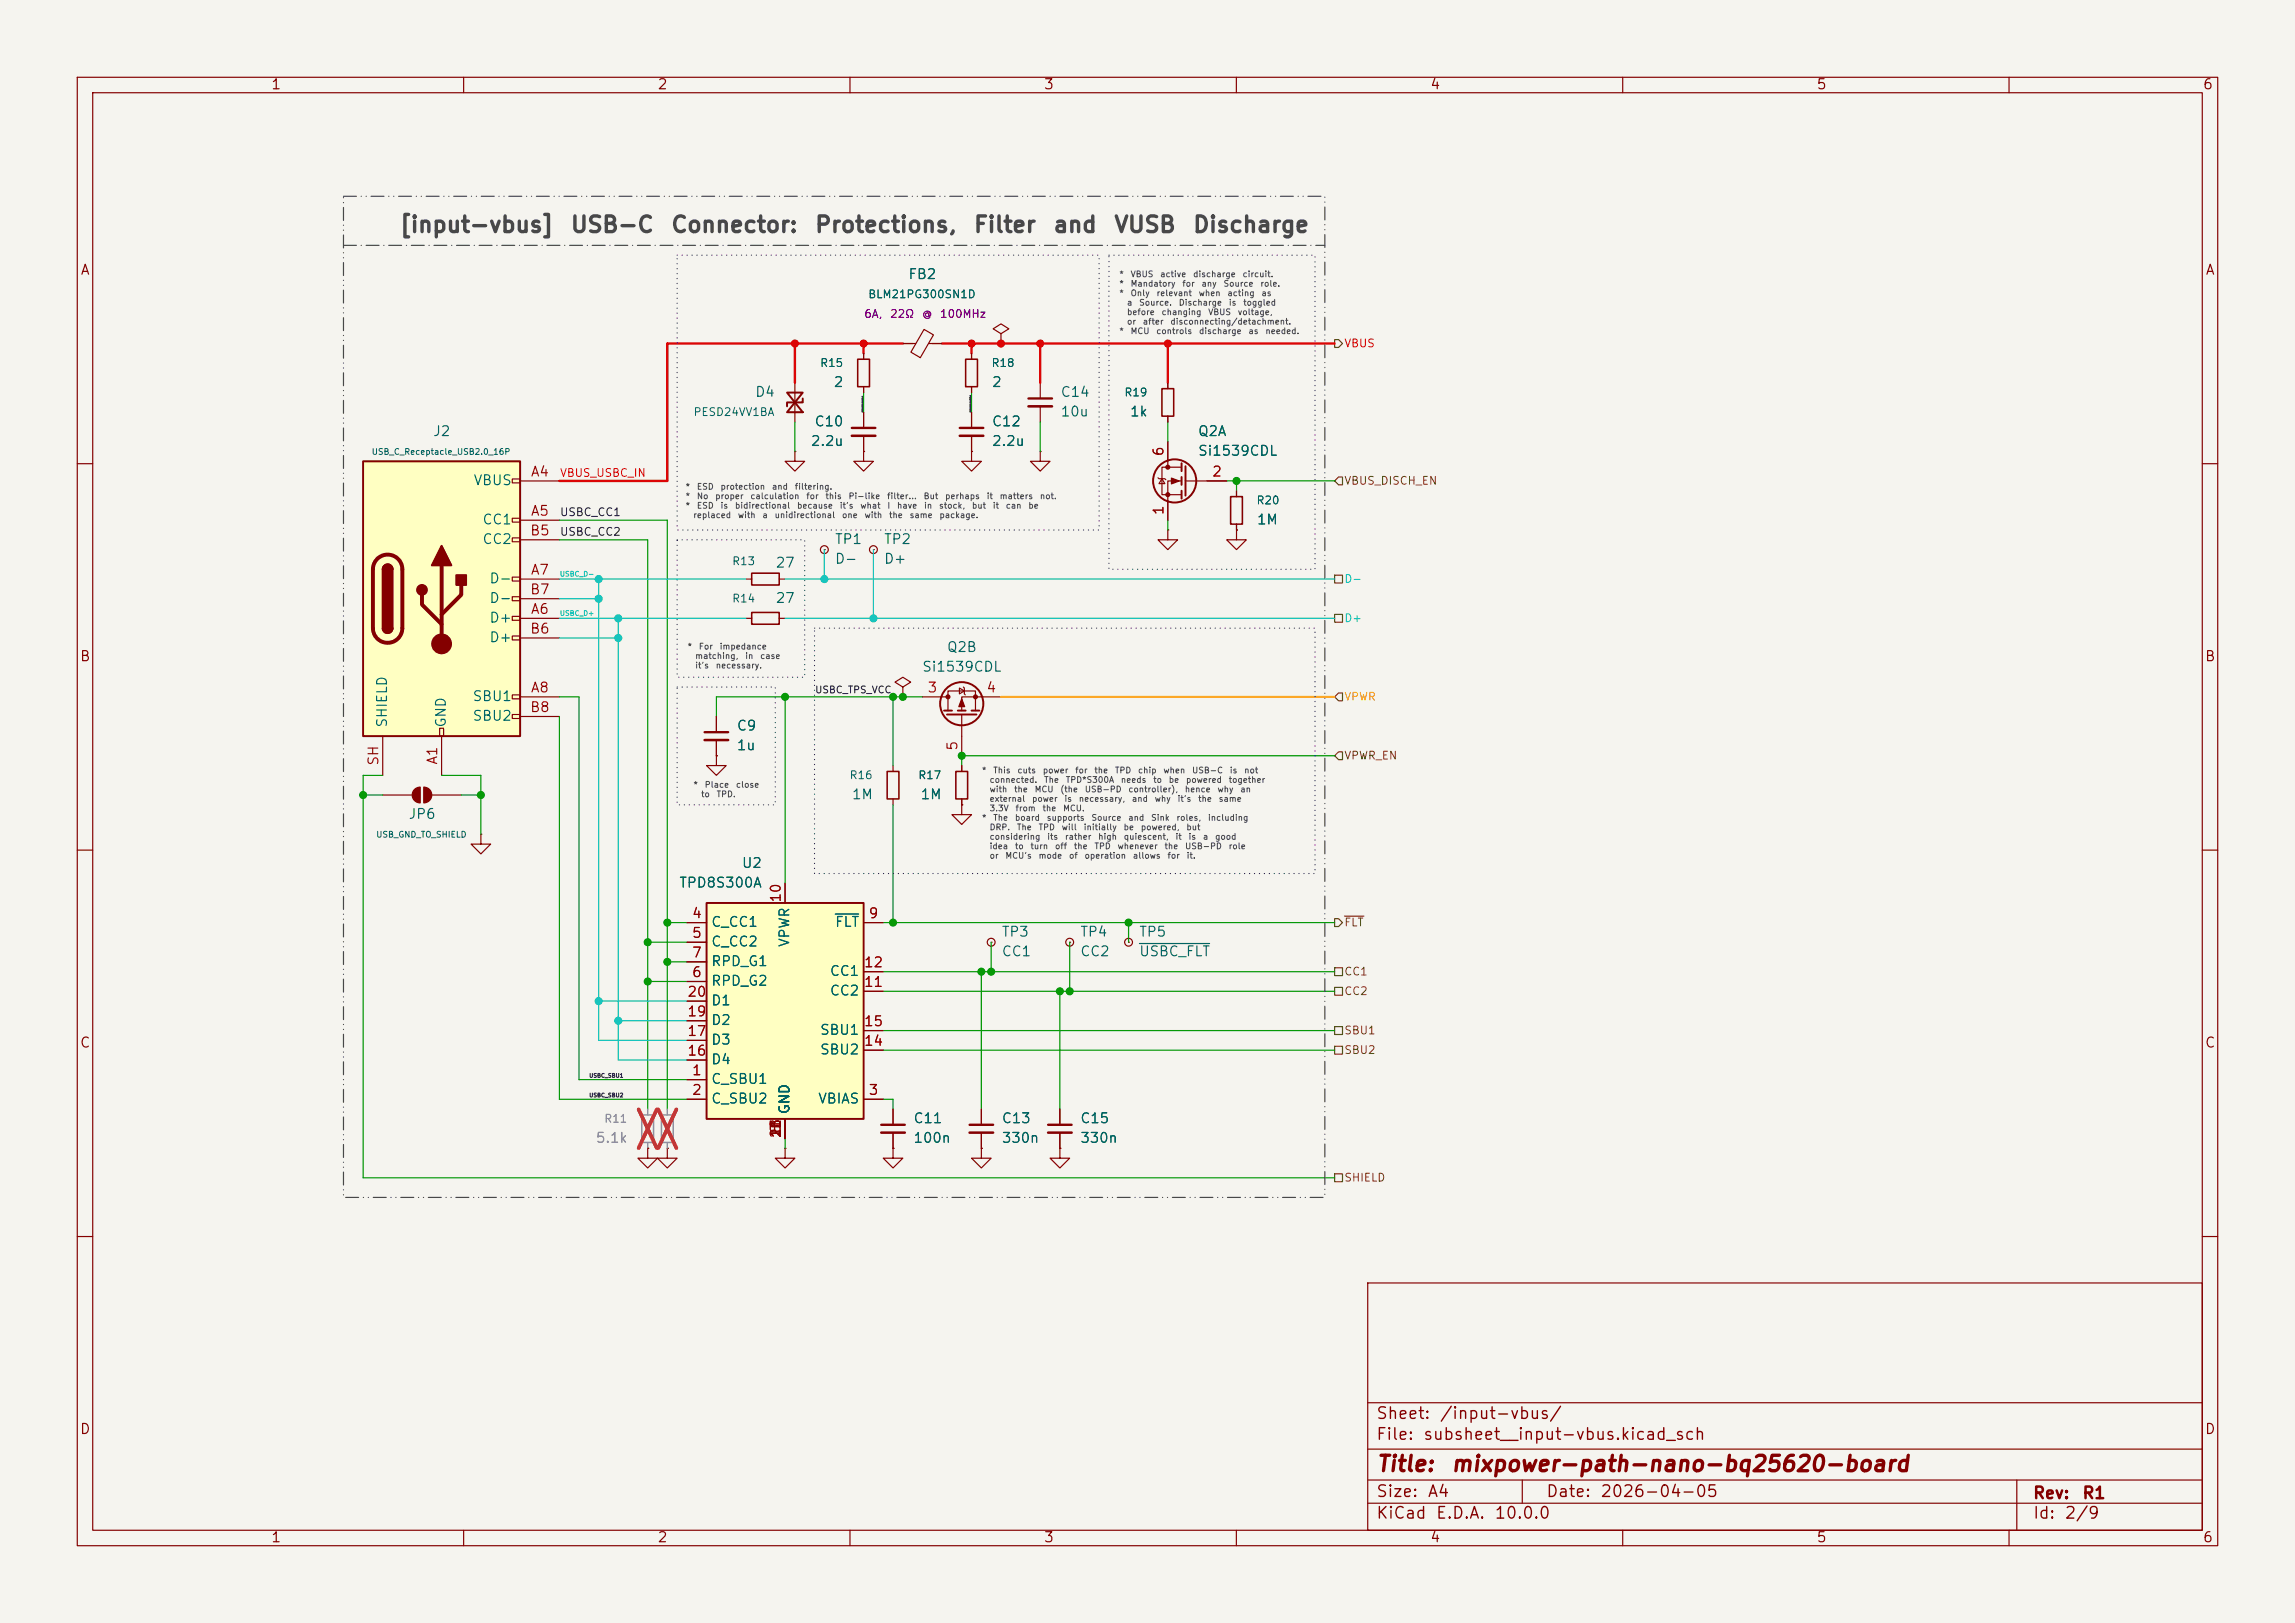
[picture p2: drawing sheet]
<svg xmlns="http://www.w3.org/2000/svg" width="297mm" height="210mm" viewBox="0 0 297 210" stroke-linecap="round" stroke-linejoin="round" font-family="sans-serif">
<defs><g id="words">
<g font-size="2" fill="#484848">
<text x="51.6" y="30.6">[input-vbus]</text>
<text x="73.7" y="30.6">USB-C</text>
<text x="86.7" y="30.6">Connector:</text>
<text x="105.3" y="30.6">Protections,</text>
<text x="125.9" y="30.6">Filter</text>
<text x="136.2" y="30.6">and</text>
<text x="144.1" y="30.6">VUSB</text>
<text x="154.3" y="30.6">Discharge</text>
</g>
<g font-size="2" fill="#840000">
<text x="178" y="190.9">Title:</text>
<text x="187.7" y="190.9">mixpower-path-nano-bq25620-board</text>
</g>
<g font-size="1.5" fill="#840000">
<text x="178" y="184">Sheet:</text>
<text x="186.2" y="184">/input-vbus/</text>
<text x="178" y="186.7">File:</text>
<text x="184.1" y="186.7">subsheet__input-vbus.kicad_sch</text>
<text x="178" y="196.9">KiCad</text>
<text x="178" y="194.1">Size:</text>
<text x="184.7" y="194.1">A4</text>
<text x="185.7" y="196.9">E.D.A.</text>
<text x="193.3" y="196.9">10.0.0</text>
<text x="200" y="194.1">Date:</text>
<text x="207" y="194.1">2026-04-05</text>
<text x="263" y="194.3">Rev:</text>
<text x="263" y="196.9">Id:</text>
<text x="267.1" y="196.9">2/9</text>
<text x="269.4" y="194.3">R1</text>
</g>
<g font-size="1.3" fill="#840000">
<text x="35" y="11.9">1</text>
<text x="85" y="11.9">2</text>
<text x="135" y="11.9">3</text>
<text x="185" y="11.9">4</text>
<text x="235" y="11.9">5</text>
<text x="285" y="11.9">6</text>
<text x="10.3" y="35.9">A</text>
<text x="285.3" y="35.9">A</text>
<text x="10.3" y="85.9">B</text>
<text x="285.3" y="85.9">B</text>
<text x="10.3" y="135.9">C</text>
<text x="285.3" y="135.9">C</text>
<text x="10.3" y="185.9">D</text>
<text x="285.3" y="185.9">D</text>
<text x="35" y="199.9">1</text>
<text x="85" y="199.9">2</text>
<text x="135" y="199.9">3</text>
<text x="185" y="199.9">4</text>
<text x="235" y="199.9">5</text>
<text x="285" y="199.9">6</text>
</g>
<g font-size="1.3" fill="#006464">
<text x="117.5" y="36.4">FB2</text>
<text x="97.6" y="51.7">D4</text>
<text x="107.8" y="50.4">2</text>
<text x="128.3" y="50.4">2</text>
<text x="137.2" y="51.7">C14</text>
<text x="56" y="56.7">J2</text>
<text x="104.8" y="58">2.2u</text>
<text x="105.3" y="55.5">C10</text>
<text x="128.3" y="55.5">C12</text>
<text x="128.3" y="58">2.2u</text>
<text x="137.2" y="54.2">10u</text>
<text x="146.1" y="54.2">1k</text>
<text x="154.9" y="56.7">Q2A</text>
<text x="154.9" y="59.3">Si1539CDL</text>
<text x="61.2" y="63.1">VBUS</text>
<text x="62.3" y="68.2">CC1</text>
<text x="62.3" y="70.7">CC2</text>
<text x="108" y="70.7">TP1</text>
<text x="114.3" y="70.7">TP2</text>
<text x="162.6" y="68.2">1M</text>
<text x="63.2" y="75.8">D-</text>
<text x="100.3" y="73.8">27</text>
<text x="108" y="73.3">D-</text>
<text x="114.3" y="73.3">D+</text>
<text x="63.2" y="80.9">D+</text>
<text x="63.2" y="83.4">D+</text>
<text x="63.2" y="78.3">D-</text>
<text x="100.3" y="78.3">27</text>
<text x="119.2" y="87.2">Si1539CDL</text>
<text x="122.5" y="84.7">Q2B</text>
<text x="50.4" y="94.2" transform="rotate(-90 50.4 94.2)">SHIELD</text>
<text x="58" y="94.2" transform="rotate(-90 58 94.2)">GND</text>
<text x="61.1" y="91">SBU1</text>
<text x="61.1" y="93.6">SBU2</text>
<text x="95.3" y="94.8">C9</text>
<text x="95.3" y="97.4">1u</text>
<text x="52.8" y="106.3">JP6</text>
<text x="110.2" y="103.7">1M</text>
<text x="119" y="103.7">1M</text>
<text x="95.9" y="112.6">U2</text>
<text x="87.8" y="115.2">TPD8S300A</text>
<text x="91.9" y="120.2">C_CC1</text>
<text x="91.9" y="122.8">C_CC2</text>
<text x="91.9" y="125.3">RPD_G1</text>
<text x="102.5" y="122.6" transform="rotate(-90 102.5 122.6)">VPWR</text>
<text x="108" y="120.2">FLT</text>
<text x="129.5" y="121.5">TP3</text>
<text x="129.5" y="124.1">CC1</text>
<text x="139.7" y="121.5">TP4</text>
<text x="139.7" y="124.1">CC2</text>
<text x="147.3" y="121.5">TP5</text>
<text x="147.3" y="124.1">USBC_FLT</text>
<text x="91.9" y="127.9">RPD_G2</text>
<text x="91.9" y="130.4">D1</text>
<text x="107.3" y="129.1">CC2</text>
<text x="107.3" y="126.6">CC1</text>
<text x="91.9" y="135.5">D3</text>
<text x="91.9" y="132.9">D2</text>
<text x="106" y="136.8">SBU2</text>
<text x="106" y="134.2">SBU1</text>
<text x="91.9" y="140.6">C_SBU1</text>
<text x="91.9" y="143.1">C_SBU2</text>
<text x="91.9" y="138">D4</text>
<text x="105.8" y="143.1">VBIAS</text>
<text x="102.5" y="144.3" transform="rotate(-90 102.5 144.3)">GND</text>
<text x="118.1" y="148.2">100n</text>
<text x="118.1" y="145.6">C11</text>
<text x="129.5" y="148.2">330n</text>
<text x="129.5" y="145.6">C13</text>
<text x="139.7" y="148.2">330n</text>
<text x="139.7" y="145.6">C15</text>
</g>
<g font-size="1.3" fill="#a90000">
<text x="150.9" y="59.1" transform="rotate(-90 150.9 59.1)">6</text>
<text x="68.6" y="62">A4</text>
<text x="156.8" y="62">2</text>
<text x="68.5" y="69.6">B5</text>
<text x="68.6" y="67.1">A5</text>
<text x="150.9" y="66.7" transform="rotate(-90 150.9 66.7)">1</text>
<text x="68.5" y="77.2">B7</text>
<text x="68.6" y="74.7">A7</text>
<text x="68.5" y="82.3">B6</text>
<text x="68.6" y="79.8">A6</text>
<text x="68.6" y="89.9">A8</text>
<text x="119.9" y="89.9">3</text>
<text x="127.6" y="89.9">4</text>
<text x="68.5" y="92.5">B8</text>
<text x="49.3" y="99.2" transform="rotate(-90 49.3 99.2)">SH</text>
<text x="56.9" y="99" transform="rotate(-90 56.9 99)">A1</text>
<text x="124.2" y="97.2" transform="rotate(-90 124.2 97.2)">5</text>
<text x="89.5" y="119.1">4</text>
<text x="101.3" y="116.9" transform="rotate(-90 101.3 116.9)">10</text>
<text x="112.3" y="119.1">9</text>
<text x="89.5" y="121.7">5</text>
<text x="89.5" y="124.2">7</text>
<text x="111.7" y="125.5">12</text>
<text x="88.9" y="131.8">19</text>
<text x="88.9" y="129.3">20</text>
<text x="89.5" y="126.7">6</text>
<text x="111.7" y="128">11</text>
<text x="88.9" y="136.9">16</text>
<text x="88.9" y="134.4">17</text>
<text x="111.7" y="135.6">14</text>
<text x="111.7" y="133.1">15</text>
<text x="89.5" y="139.4">1</text>
<text x="89.5" y="142">2</text>
<text x="112.3" y="142">3</text>
<text x="101.3" y="147.4" transform="rotate(-90 101.3 147.4)">13</text>
<text x="101.3" y="147.4" transform="rotate(-90 101.3 147.4)">18</text>
<text x="101.3" y="147.4" transform="rotate(-90 101.3 147.4)">21</text>
<text x="101.3" y="146.8" transform="rotate(-90 101.3 146.8)">8</text>
</g>
<text font-size="1.3" fill="#939391" x="77" y="148.2">5.1k</text>
<g font-size="1" fill="#840084">
<text x="111.8" y="41.4">6A,</text>
<text x="115.1" y="41.4">22Ω</text>
<text x="119.2" y="41.4">@</text>
<text x="121.6" y="41.4">100MHz</text>
</g>
<g font-size="1" fill="#006464">
<text x="112.3" y="38.8">BLM21PG300SN1D</text>
<text x="106.1" y="47.7">R15</text>
<text x="128.2" y="47.7">R18</text>
<text x="145.4" y="51.5">R19</text>
<text x="89.7" y="54.1">PESD24VV1BA</text>
<text x="162.5" y="65.5">R20</text>
<text x="94.7" y="73.4">R13</text>
<text x="94.7" y="78.2">R14</text>
<text x="109.9" y="101.1">R16</text>
<text x="118.8" y="101.1">R17</text>
</g>
<g font-size="1" fill="#f00">
<text x="173.9" y="45.2">VBUS</text>
<text x="72.4" y="62">VBUS_USBC_IN</text>
</g>
<g font-size="1" fill="#725600">
<text x="173.9" y="63">VBUS_DISCH_EN</text>
<text x="173.9" y="98.5">VPWR_EN</text>
<text x="173.9" y="120.1">FLT</text>
<text x="173.9" y="126.5">CC1</text>
<text x="173.9" y="129">CC2</text>
<text x="173.9" y="136.6">SBU2</text>
<text x="173.9" y="134.1">SBU1</text>
<text x="173.9" y="153.1">SHIELD</text>
</g>
<g font-size="1" fill="#0f0f0f">
<text x="72.4" y="67">USBC_CC1</text>
<text x="72.4" y="69.6">USBC_CC2</text>
</g>
<g font-size="1" fill="#00c2c2">
<text x="173.9" y="75.7">D-</text>
<text x="173.9" y="80.7">D+</text>
</g>
<text font-size="1" fill="#f90" x="173.9" y="90.9">VPWR</text>
<text font-size="1" fill="#939391" x="78.1" y="145.5">R11</text>
<text font-size=".9" fill="#0f0f0f" x="105.4" y="89.9">USBC_TPS_VCC</text>
<g font-size=".8" fill="#484848">
<text x="144.8" y="36">*</text>
<text x="144.8" y="37.3">*</text>
<text x="144.8" y="38.5">*</text>
<text x="145.8" y="39.7">a</text>
<text x="145.8" y="41">before</text>
<text x="146.2" y="36">VBUS</text>
<text x="146.2" y="37.3">Mandatory</text>
<text x="146.2" y="38.5">Only</text>
<text x="147.3" y="39.7">Source.</text>
<text x="149.6" y="38.5">relevant</text>
<text x="150.1" y="36">active</text>
<text x="150.3" y="41">changing</text>
<text x="152.5" y="39.7">Discharge</text>
<text x="152.9" y="37.3">for</text>
<text x="154.3" y="36">discharge</text>
<text x="155.1" y="38.5">when</text>
<text x="155.4" y="37.3">any</text>
<text x="156.3" y="41">VBUS</text>
<text x="158.3" y="37.3">Source</text>
<text x="158.8" y="38.5">acting</text>
<text x="159" y="39.7">is</text>
<text x="160.1" y="41">voltage,</text>
<text x="160.7" y="36">circuit.</text>
<text x="160.8" y="39.7">toggled</text>
<text x="163" y="37.3">role.</text>
<text x="163.2" y="38.5">as</text>
<text x="144.8" y="43.4">*</text>
<text x="145.8" y="42.2">or</text>
<text x="146.2" y="43.4">MCU</text>
<text x="147.8" y="42.2">after</text>
<text x="149.6" y="43.4">controls</text>
<text x="151.4" y="42.2">disconnecting/detachment.</text>
<text x="155.1" y="43.4">discharge</text>
<text x="161.5" y="43.4">as</text>
<text x="163.7" y="43.4">needed.</text>
<text x="88.6" y="63.5">*</text>
<text x="88.6" y="64.8">*</text>
<text x="88.6" y="66">*</text>
<text x="90.1" y="63.5">ESD</text>
<text x="90.1" y="64.8">No</text>
<text x="90.1" y="66">ESD</text>
<text x="92.5" y="64.8">proper</text>
<text x="93.2" y="63.5">protection</text>
<text x="93.2" y="66">is</text>
<text x="95" y="66">bidirectional</text>
<text x="97" y="64.8">calculation</text>
<text x="99.8" y="63.5">and</text>
<text x="102.8" y="63.5">filtering.</text>
<text x="103.1" y="66">because</text>
<text x="104.3" y="64.8">for</text>
<text x="106.8" y="64.8">this</text>
<text x="108.6" y="66">it's</text>
<text x="109.7" y="64.8">Pi-like</text>
<text x="111.3" y="66">what</text>
<text x="114.7" y="64.8">filter...</text>
<text x="114.8" y="66">I</text>
<text x="116" y="66">have</text>
<text x="119.5" y="64.8">But</text>
<text x="119.5" y="66">in</text>
<text x="121.4" y="66">stock,</text>
<text x="122.2" y="64.8">perhaps</text>
<text x="125.7" y="66">but</text>
<text x="127.6" y="64.8">it</text>
<text x="128.4" y="66">it</text>
<text x="129.3" y="64.8">matters</text>
<text x="130.1" y="66">can</text>
<text x="133" y="66">be</text>
<text x="134.5" y="64.8">not.</text>
<text x="89.6" y="67.2">replaced</text>
<text x="95.4" y="67.2">with</text>
<text x="98.6" y="67.2">a</text>
<text x="100.2" y="67.2">unidirectional</text>
<text x="108.9" y="67.2">one</text>
<text x="111.8" y="67.2">with</text>
<text x="115" y="67.2">the</text>
<text x="117.6" y="67.2">same</text>
<text x="121.5" y="67.2">package.</text>
<text x="88.9" y="84.2">*</text>
<text x="89.9" y="85.4">matching,</text>
<text x="89.9" y="86.7">it's</text>
<text x="90.4" y="84.2">For</text>
<text x="92.6" y="86.7">necessary.</text>
<text x="93.1" y="84.2">impedance</text>
<text x="96.4" y="85.4">in</text>
<text x="98.3" y="85.4">case</text>
<text x="127" y="100.2">*</text>
<text x="128" y="101.5">connected.</text>
<text x="128.5" y="100.2">This</text>
<text x="131.6" y="100.2">cuts</text>
<text x="134.9" y="100.2">power</text>
<text x="135" y="101.5">The</text>
<text x="137.9" y="101.5">TPD*S300A</text>
<text x="139.1" y="100.2">for</text>
<text x="141.6" y="100.2">the</text>
<text x="144.2" y="100.2">TPD</text>
<text x="145" y="101.5">needs</text>
<text x="147.2" y="100.2">chip</text>
<text x="149.2" y="101.5">to</text>
<text x="150.5" y="100.2">when</text>
<text x="151.2" y="101.5">be</text>
<text x="153.4" y="101.5">powered</text>
<text x="154.2" y="100.2">USB-C</text>
<text x="158.9" y="101.5">together</text>
<text x="159.1" y="100.2">is</text>
<text x="160.9" y="100.2">not</text>
<text x="89.7" y="102.1">*</text>
<text x="90.7" y="103.3">to</text>
<text x="91.1" y="102.1">Place</text>
<text x="92.7" y="103.3">TPD.</text>
<text x="95.2" y="102.1">close</text>
<text x="127" y="106.4">*</text>
<text x="128" y="102.7">with</text>
<text x="128" y="103.9">external</text>
<text x="128" y="105.2">3.3V</text>
<text x="128" y="107.6">DRP.</text>
<text x="128.5" y="106.4">The</text>
<text x="131.2" y="102.7">the</text>
<text x="131.3" y="106.4">board</text>
<text x="131.3" y="105.2">from</text>
<text x="131.5" y="107.6">The</text>
<text x="133.5" y="103.9">power</text>
<text x="133.8" y="102.7">MCU</text>
<text x="134.3" y="107.6">TPD</text>
<text x="134.8" y="105.2">the</text>
<text x="135.4" y="106.4">supports</text>
<text x="137.1" y="102.7">(the</text>
<text x="137.3" y="107.6">will</text>
<text x="137.5" y="105.2">MCU.</text>
<text x="137.7" y="103.9">is</text>
<text x="139.5" y="103.9">necessary,</text>
<text x="140.2" y="107.6">initially</text>
<text x="140.3" y="102.7">USB-PD</text>
<text x="141.2" y="106.4">Source</text>
<text x="145.3" y="107.6">be</text>
<text x="145.9" y="106.4">and</text>
<text x="146" y="102.7">controller),</text>
<text x="146.4" y="103.9">and</text>
<text x="147.6" y="107.6">powered,</text>
<text x="148.9" y="106.4">Sink</text>
<text x="149.4" y="103.9">why</text>
<text x="152.2" y="106.4">roles,</text>
<text x="152.3" y="103.9">it's</text>
<text x="153.3" y="102.7">hence</text>
<text x="153.5" y="107.6">but</text>
<text x="155" y="103.9">the</text>
<text x="156.3" y="106.4">including</text>
<text x="157.5" y="102.7">why</text>
<text x="157.6" y="103.9">same</text>
<text x="160.4" y="102.7">an</text>
<text x="128" y="108.8">considering</text>
<text x="128" y="110.1">idea</text>
<text x="128" y="111.3">or</text>
<text x="130" y="111.3">MCU's</text>
<text x="131.3" y="110.1">to</text>
<text x="133.3" y="110.1">turn</text>
<text x="134.3" y="111.3">mode</text>
<text x="135.4" y="108.8">its</text>
<text x="136.5" y="110.1">off</text>
<text x="137.7" y="108.8">rather</text>
<text x="138.3" y="111.3">of</text>
<text x="138.9" y="110.1">the</text>
<text x="140.3" y="111.3">operation</text>
<text x="141.6" y="110.1">TPD</text>
<text x="142" y="108.8">high</text>
<text x="144.6" y="110.1">whenever</text>
<text x="145.4" y="108.8">quiescent,</text>
<text x="146.5" y="111.3">allows</text>
<text x="150.6" y="110.1">the</text>
<text x="151" y="111.3">for</text>
<text x="152.1" y="108.8">it</text>
<text x="153.3" y="110.1">USB-PD</text>
<text x="153.5" y="111.3">it.</text>
<text x="153.7" y="108.8">is</text>
<text x="155.6" y="108.8">a</text>
<text x="157.2" y="108.8">good</text>
<text x="158.9" y="110.1">role</text>
</g>
<g font-size=".8" fill="#006464">
<text x="48" y="59">USB_C_Receptacle_USB2.0_16P</text>
<text x="48.6" y="108.6">USB_GND_TO_SHIELD</text>
</g>
<g font-size=".6" fill="#00c2c2">
<text x="72.4" y="74.8">USBC_D-</text>
<text x="72.4" y="79.8">USBC_D+</text>
</g>
<g font-size=".5" fill="#0f0f0f">
<text x="76.2" y="142.1">USBC_SBU2</text>
<text x="76.2" y="139.6">USBC_SBU1</text>
</g>
</g></defs>
<path d="M0 0h297v210h-297z" fill="#f5f4ef" stroke="#f5f4ef" stroke-width=".13"/>
<g fill="none" stroke="#840000" stroke-width=".15">
<path d="M10 10h277v190h-277zM12 12h273v186h-273zM60 10v2M110 10v2M160 10v2M210 10v2M260 10v2M151.1 49.5v.8M151.1 53.8v.8M151.1 57.2v3.3M10 60h2M149.9 61.8l.1 .1h.7l.2 .2"/>
<path d="M150.4 61.9l.3 .7h-.7zM151.1 68.6v1.3h1.3l-1.3 1.2-1.2-1.2h1.2M151.1 68.6h.1M152.9 60.5h-2.5v3.5h2.5M152.9 62.2h-1.8v5.1M153.4 62.2h5.3M160 68.6v1.3h1.3l-1.3 1.2-1.3-1.2h1.3M160 68.6h.1M160 63.5v.8M160 67.8v.8M285 60h2M115.6 99.1v.7"/>
<path d="M116.8 88.9l-1-.6 1-.7 1.1 .7-1.1 .6v1.3M116.8 90.2h.1M119.4 90.2h3.3M122.7 91.9v-2.5h3.5v2.5M124.2 89l.6 .4-.6 .4zM124.5 92.5v5.3M124.5 99.1v.7M124.7 88.9l.1 .1v.8l.1 .1M129.5 90.2h-5v1.7M10 110h2M49.5 102.9h3.8M54.4 101.9v2"/>
<path d="M54.9 101.9v2M55.9 102.9h3.8M115.6 103.4v.7M124.5 104.1v1.3h1.2l-1.2 1.3-1.3-1.3h1.3M124.5 104.1h.1M124.5 103.4v.7M285 110h2M146 121.9h.1M10 160h2M177 166h108v32h-108zM285 160h2M60 198v2"/>
<path d="M110 198v2M160 198v2M177 194.5h108M177 191.5h108M177 187.5h108M177 181.5h108M197 191.5v3M210 198v2M260 198v2M261 191.5v6.5"/>
<circle cx="146.1" cy="121.9" r=".51"/>
</g>
<g fill="#840000" stroke="#840000" stroke-width=".15">
<path d="M54.9 101.9a1.02 1.02 0 0 1 1 1 1.02 1.02 0 0 1-1 1z"/>
<path d="M53.6 102.2l.4-.3h.4v2a1.02 1.02 0 0 1-1-.6 1.02 1.02 0 0 1 .2-1.1z"/>
<path d="M151.6 61.9l1 .3-1 .4z"/>
<path d="M124.5 90.4l.3 1h-.7z"/>
<circle cx="151.1" cy="60.5" r=".25"/>
<circle cx="151.1" cy="64" r=".25"/>
<circle cx="122.7" cy="90.2" r=".25"/>
<circle cx="126.2" cy="90.2" r=".25"/>
</g>
<path d="M150.4 50.3h1.5v3.5h-1.5zM159.3 64.3h1.5v3.5h-1.5zM114.8 99.8h1.5v3.6h-1.5zM123.7 99.8h1.5v3.6h-1.5z" fill="none" stroke="#840000" stroke-width=".2"/>
<g fill="none" stroke="#840000" stroke-width=".25">
<path d="M152.9 59.9v1.1M152.9 61.7v1M152.9 63.5v1M153.4 60.3v3.8M122.2 91.9h1M122.6 92.5h3.8M124 91.9h1M125.7 91.9h1"/>
<circle cx="152" cy="62.2" r="2.79"/>
<circle cx="124.5" cy="91.1" r="2.79"/>
</g>
<path d="M147.5 122.1h9" fill="none" stroke="#006464" stroke-width=".15"/>
<path d="M91.4 116.8h20.4v28h-20.4z" fill="#ffffc2"/>
<path d="M91.4 116.8h20.4v28h-20.4z" fill="none" stroke="#840000" stroke-width=".25"/>
<g fill="none" stroke="#840000" stroke-width=".15">
<path d="M92.7 97.8v1.3h1.3l-1.3 1.2-1.3-1.2h1.3M92.7 97.8h.1M92.7 92.7v2M92.7 95.8v2M62.2 108v1.2h1.3l-1.3 1.3-1.2-1.3h1.2M62.2 108h.1M88.9 119.4h2.5M101.6 114.3v2.5M111.8 119.4h2.5M88.9 139.7h2.5M88.9 121.9h2.5M88.9 127h2.5"/>
<path d="M88.9 124.5h2.5M88.9 137.2h2.5M88.9 134.6h2.5M88.9 132.1h2.5M88.9 129.5h2.5M111.8 128.3h2.5M111.8 125.7h2.5M111.8 135.9h2.5M111.8 133.4h2.5M83.8 148.6v1.3h1.3l-1.3 1.2-1.3-1.2h1.3M83.8 148.6h.1M86.4 148.6v1.3h1.2l-1.2 1.2-1.3-1.2h1.3"/>
<path d="M86.4 148.6h.1M88.9 142.2h2.5M101.6 144.8v2.5M111.8 142.2h2.5M115.6 143.5v2M115.6 146.6v2"/>
</g>
<path d="M108.1 118.3h3" fill="none" stroke="#006464" stroke-width=".15"/>
<path d="M91.2 94.7h3M114 145.5h3.1" fill="none" stroke="#840000" stroke-width=".3"/>
<path d="M91.2 95.8h3M114 146.6h3.1" fill="none" stroke="#840000" stroke-width=".33"/>
<path d="M83.1 144.3h1.5v3.5h-1.5zM85.6 144.3h1.5v3.5h-1.5z" fill="none" stroke="#9c9b98" stroke-width=".2"/>
<path d="M83.8 143.5v.8M83.8 147.8v.8M86.4 143.5v.8M86.4 147.8v.8" fill="none" stroke="#9c9b98" stroke-width=".15"/>
<path d="M82.6 143.5l2.4 5.1M85 143.5l-2.4 5.1M85.2 143.5l2.3 5.1M87.5 143.5l-2.3 5.1" fill="none" stroke="#e12e31" stroke-width=".46"/>
<path d="M47 59.7h20.3v35.6h-20.3z" fill="#ffffc2"/>
<g fill="none" stroke="#840000" stroke-width=".15">
<path d="M102.9 58.4v1.3h1.2l-1.2 1.3-1.3-1.3h1.3M102.9 58.4h.1M102.9 49.5v5.1M111.8 58.4v1.3h1.2l-1.2 1.3-1.3-1.3h1.3M111.8 58.4h.1M111.8 45.7v.8M111.8 50v.8M111.8 53.3v2.1M111.8 56.4v2M116.8 44.5h1.7M119.6 42.6l1.2 .7-1.7 3-1.2-.7zM120.2 44.5h1.7"/>
<path d="M125.7 58.4v1.3h-1.2l1.2 1.3 1.3-1.3h-1.3M125.7 58.4h.1M125.7 45.7v.8M125.7 50v.8M125.7 53.3v2.1M125.7 56.4v2M129.5 43.2l-1-.7 1-.6 1.1 .6-1.1 .7v1.3M129.5 44.5h.1M134.6 58.4v1.3h-1.3l1.3 1.3 1.3-1.3h-1.3M134.6 58.4h.1M134.6 49.5v2.1M134.6 52.6v2"/>
<path d="M151.1 49.5v.8M151.1 53.8v.8M151.1 57.2v2.5M66.3 62h1v.5h-1zM66.3 67.1h1v.5h-1zM66.3 69.6h1v.5h-1zM66.3 74.7h1v.5h-1zM66.3 77.2h1v.5h-1zM66.3 79.8h1v.5h-1zM67.3 62.2h5.1M67.3 67.3h5.1M67.3 74.9h5.1"/>
<path d="M67.3 69.9h5.1M67.3 77.5h5.1M96.5 74.9h.8M100.8 74.9h.8M106.7 71.1h.1M113 71.1h.1M151.1 64.8v2.5M156.2 62.2h2.5M160 68.6h.1M160 63.5v.8M160 67.8v.8M49.5 95.3v5"/>
<path d="M56.9 94.2h.5v1.1h-.5zM57.1 95.3v5M66.3 82.3h1v.5h-1zM66.3 89.9h1v.5h-1zM66.3 92.5h1v.5h-1zM67.3 80h5.1M67.3 90.2h5.1M67.3 82.6h5.1M67.3 92.7h5.1M92.7 97.8h.1M92.7 92.7v2M92.7 95.8v2"/>
<path d="M96.5 80h.8M100.8 80h.8M124.5 99.1v.7M88.9 119.4h2.5M101.6 114.3v2.5M111.8 119.4h2.5M124.5 104.1h.1M124.5 103.4v.7M88.9 139.7h2.5M88.9 121.9h2.5M88.9 127h2.5M88.9 124.5h2.5"/>
<path d="M88.9 137.2h2.5M88.9 134.6h2.5M88.9 132.1h2.5M88.9 129.5h2.5M111.8 128.3h2.5M111.8 125.7h2.5M111.8 135.9h2.5M111.8 133.4h2.5M128.3 121.9h.1M138.4 121.9h.1M83.8 148.6h.1M86.4 148.6h.1"/>
<path d="M88.9 142.2h2.5M101.6 148.6v1.3h1.3l-1.3 1.2-1.3-1.2h1.3M101.6 148.6h.1M101.6 144.8v2.5M111.8 142.2h2.5M115.6 148.6v1.3h1.2l-1.2 1.2-1.3-1.2h1.3M115.6 148.6h.1M115.6 143.5v2M115.6 146.6v2M127 148.6v1.3h1.3l-1.3 1.2-1.3-1.2h1.3M127 148.6h.1M127 143.5v2"/>
<path d="M127 146.6v2M137.2 148.6v1.3h1.2l-1.2 1.2-1.3-1.2h1.3M137.2 148.6h.1M137.2 143.5v2M137.2 146.6v2"/>
<circle cx="106.7" cy="71.1" r=".51"/>
<circle cx="113" cy="71.1" r=".51"/>
<circle cx="128.3" cy="121.9" r=".51"/>
<circle cx="138.4" cy="121.9" r=".51"/>
</g>
<path d="M47 59.7h20.3v35.6h-20.3zM101.9 50.8l2 2.5h-2l2-2.5zM103.9 51.6v.5h-2v.5M49.5 73.7a.64 .64 0 0 1 .7-.7 .64 .64 0 0 1 .6 .7M49.5 81.3a.64 .64 0 0 0 .7 .6 .64 .64 0 0 0 .6-.6" fill="none" stroke="#840000" stroke-width=".25"/>
<path d="M48.8 72.3a1.9 1.9 0 0 1 2.1-.4 1.9 1.9 0 0 1 1.2 1.8v7.6a1.91 1.91 0 0 1-1.9 1.9 1.91 1.91 0 0 1-1.9-1.9v-7.6a1.9 1.9 0 0 1 .5-1.4zM54.6 77v1.2l2.5 2.6M57.1 73.2v10.1M59.7 75.7v1.3l-2.6 2.5" fill="none" stroke="#840000" stroke-width=".51"/>
<g fill="#840000" stroke="#840000" stroke-width=".25">
<path d="M49.5 73.7h1.3v7.6h-1.3z"/>
<path d="M49.7 73.2a.64 .64 0 0 1 .7-.1 .64 .64 0 0 1 .4 .6h-1.3z"/>
<path d="M49.5 81.3h1.3a.64 .64 0 0 1-.6 .6 .64 .64 0 0 1-.7-.6z"/>
<path d="M57.1 70.6l1.3 2.6h-2.5z"/>
<path d="M59.1 74.4h1.2v1.3h-1.2z"/>
<circle cx="54.6" cy="76.3" r=".63"/>
</g>
<circle cx="57.1" cy="83.3" r="1.27" fill="#840000" stroke="#840000" stroke-width=".15"/>
<path d="M111 46.5h1.5v3.5h-1.5zM125 46.5h1.5v3.5h-1.5zM97.3 79.2h3.5v1.6h-3.5zM97.3 74.2h3.5v1.5h-3.5z" fill="none" stroke="#840000" stroke-width=".2"/>
<path d="M110.2 55.4h3.1M124.2 55.4h3.1M133.1 51.6h3M125.5 145.5h3M135.6 145.5h3.1" fill="none" stroke="#840000" stroke-width=".3"/>
<path d="M110.2 56.4h3.1M124.2 56.4h3.1M133.1 52.6h3M125.5 146.6h3M135.6 146.6h3.1" fill="none" stroke="#840000" stroke-width=".33"/>
<g fill="none" stroke="#725600" stroke-width=".15">
<path d="M172.7 43.9h.5l.5 .6-.5 .5h-.5zM172.7 74.4h1v1h-1zM172.7 79.5h1v1h-1zM173.2 61.7h.5v1h-.5l-.5-.5zM173.2 89.7h.5v1h-.5l-.5-.5zM173.2 97.3h.5v1h-.5l-.5-.5zM172.7 118.9h.5l.5 .5-.5 .5h-.5zM174 118.5h2.5M172.7 135.4h1v1h-1zM172.7 132.8h1v1.1h-1zM172.7 125.2h1v1h-1zM172.7 127.8h1v1h-1z"/>
<path d="M172.7 151.9h1v1h-1z"/>
</g>
<path d="M44.4 31.8h127" fill="none" stroke="#484848" stroke-width=".15" stroke-dasharray="1.7 .6 0 .6"/>
<g fill="none" stroke="#009600" stroke-width=".15">
<path d="M102.9 54.6v3.8M111.8 50.8v2.5M125.7 50.8v2.5M134.6 54.6v3.8M151.1 54.6v2.6M72.4 67.3h14v76.2M72.4 69.9h11.4v73.6M151.1 67.3v1.3M158.7 62.2h14M160 62.2v1.3M72.4 92.7v49.5h16.5M72.4 90.2h2.5v49.5h14"/>
<path d="M101.6 90.2v24.1M115.6 90.2v8.9M119.4 90.2h-26.7v2.5M172.7 97.8h-48.2v1.3M47 102.9h2.5M49.5 100.3h-2.5v52.1h125.7M57.1 100.3h5.1v7.7M59.7 102.9h2.5M86.4 119.4h2.5M114.3 119.4h58.4M115.6 104.1v15.3M146 119.4v2.5"/>
<path d="M83.8 127h5.1M83.8 121.9h5.1M86.4 124.5h2.5M114.3 128.3h58.4M114.3 125.7h58.4M114.3 135.9h58.4M114.3 133.4h58.4M127 125.7v17.8M128.3 121.9v3.8M137.2 128.3v15.2M138.4 121.9v6.4M101.6 147.3v1.3"/>
<path d="M114.3 142.2h1.3v1.3"/>
</g>
<path d="M102.9 44.5v5M111.8 44.5v1.2M116.8 44.5h-30.4v17.7h-14M121.9 44.5h50.8M125.7 44.5v1.2M134.6 44.5v5M151.1 44.5v5" fill="none" stroke="#f00" stroke-width=".3"/>
<path d="M72.4 74.9h24.1M72.4 77.5h5.1M77.5 74.9v59.7h11.4M101.6 74.9h71.1M106.7 71.1v3.8M113 71.1v8.9M72.4 80h24.1M72.4 82.6h7.6M80 80v57.2h8.9M101.6 80h71.1M77.5 129.5h11.4M80 132.1h8.9" fill="none" stroke="#00c2c2" stroke-width=".15"/>
<path d="M129.5 90.2h43.2" fill="none" stroke="#f90" stroke-width=".25"/>
<path d="M87.6 33h54.6v35.6h-54.6zM143.5 33h26.7v40.7h-26.7zM87.6 69.9h16.5v17.7h-16.5zM87.6 88.9h12.7v15.2h-12.7zM105.4 81.3h64.8v31.7h-64.8z" fill="none" stroke="#0000c2" stroke-width=".15" stroke-dasharray="0 .6"/>
<path d="M44.4 25.4h127v129.5h-127z" fill="none" stroke="#484848" stroke-width=".15" stroke-dasharray="1.7 .6 0 .6 0 .6"/>
<path d="M83.8 143.5v.8M83.8 147.8v.8M86.4 143.5v.8M86.4 147.8v.8" fill="none" stroke="#9c9b98" stroke-width=".15"/>
<path d="M82.6 143.5l2.4 5.1M85 143.5l-2.4 5.1M85.2 143.5l2.3 5.1M87.5 143.5l-2.3 5.1" fill="none" stroke="#e12e31" stroke-width=".46"/>
<path d="M108.1 118.3h3" fill="none" stroke="#006464" stroke-width=".15"/>
<g fill="#f00" stroke="#f00" stroke-width=".13">
<circle cx="129.5" cy="44.5" r=".46"/>
<circle cx="125.7" cy="44.5" r=".46"/>
<circle cx="134.6" cy="44.5" r=".46"/>
<circle cx="111.8" cy="44.5" r=".46"/>
<circle cx="102.9" cy="44.5" r=".46"/>
<circle cx="151.1" cy="44.5" r=".46"/>
</g>
<g fill="#009600" stroke="#009600" stroke-width=".13">
<circle cx="86.4" cy="119.4" r=".46"/>
<circle cx="137.2" cy="128.3" r=".46"/>
<circle cx="86.4" cy="124.5" r=".46"/>
<circle cx="128.3" cy="125.7" r=".46"/>
<circle cx="124.5" cy="97.8" r=".46"/>
<circle cx="115.6" cy="119.4" r=".46"/>
<circle cx="127" cy="125.7" r=".46"/>
<circle cx="83.8" cy="127" r=".46"/>
<circle cx="83.8" cy="121.9" r=".46"/>
<circle cx="101.6" cy="90.2" r=".46"/>
<circle cx="115.6" cy="90.2" r=".46"/>
<circle cx="160" cy="62.2" r=".46"/>
<circle cx="116.8" cy="90.2" r=".46"/>
<circle cx="62.2" cy="102.9" r=".46"/>
<circle cx="47" cy="102.9" r=".46"/>
<circle cx="146" cy="119.4" r=".46"/>
<circle cx="138.4" cy="128.3" r=".46"/>
</g>
<g fill="#00c2c2" stroke="#00c2c2" stroke-width=".13">
<circle cx="80" cy="132.1" r=".46"/>
<circle cx="77.5" cy="129.5" r=".46"/>
<circle cx="80" cy="80" r=".46"/>
<circle cx="80" cy="82.6" r=".46"/>
<circle cx="77.5" cy="77.5" r=".46"/>
<circle cx="113" cy="80" r=".46"/>
<circle cx="106.7" cy="74.9" r=".46"/>
<circle cx="77.5" cy="74.9" r=".46"/>
</g>
<use href="#words"/>
</svg>
